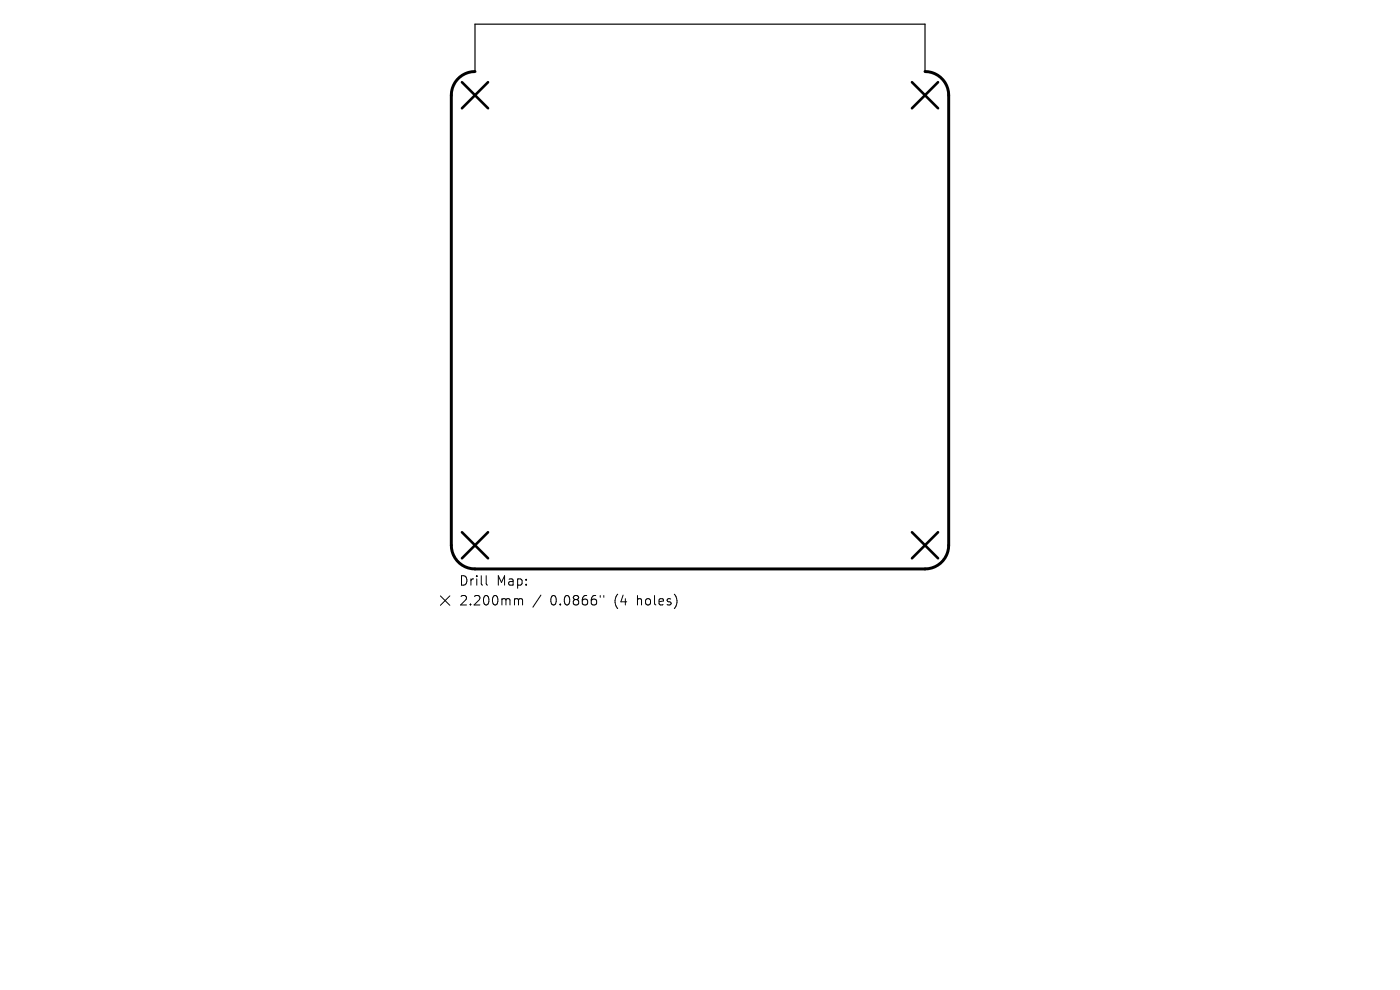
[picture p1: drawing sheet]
<svg xmlns="http://www.w3.org/2000/svg" width="297mm" height="210mm" viewBox="0 0 297 210" stroke-linecap="round" stroke-linejoin="round" font-family="sans-serif">
<defs><g id="words">
<g font-size="2.8">
<text x="97.4" y="124.5">Drill</text>
<text x="105.3" y="124.5">Map:</text>
<text x="97.4" y="128.7">2.200mm</text>
<text x="116.7" y="128.7">0.0866&quot;</text>
<text x="130.3" y="128.7">(4</text>
<text x="135.2" y="128.7">holes)</text>
</g>
</g></defs>
<path d="M100.8 15.2a5 5 0 0 0-5.1 5v95.5a5 5 0 0 0 5.1 5h95.4a5 5 0 0 0 5.1-5v-95.5a5 5 0 0 0-5.1-5" fill="none" stroke="#000" stroke-width=".63"/>
<path d="M100.8 15.2v-10.1h95.4v10.1" fill="none" stroke="#000" stroke-width=".25"/>
<path d="M98 17.4l5.5 5.6M103.5 17.4l-5.5 5.6M193.5 17.4l5.5 5.6M199 17.4l-5.5 5.6M98 112.9l5.5 5.5M103.5 112.9l-5.5 5.5M193.5 112.9l5.5 5.5M199 112.9l-5.5 5.5" fill="none" stroke="#000" stroke-width=".55"/>
<path d="M93.4 126.4l2 2M95.4 126.4l-2 2M103.1 122.1v1.7l.3 .3M109.7 127l.3 .3M110 127.3v1M110 127.3l.3-.3 .5 .1 .1 1.2M114.8 126.2l-1.8 2.6M127.3 126.3v.4M128.1 126.3v.4M143.5 126.9v1.3" fill="none" stroke="#000" stroke-width=".21"/>
<use href="#words"/>
</svg>
